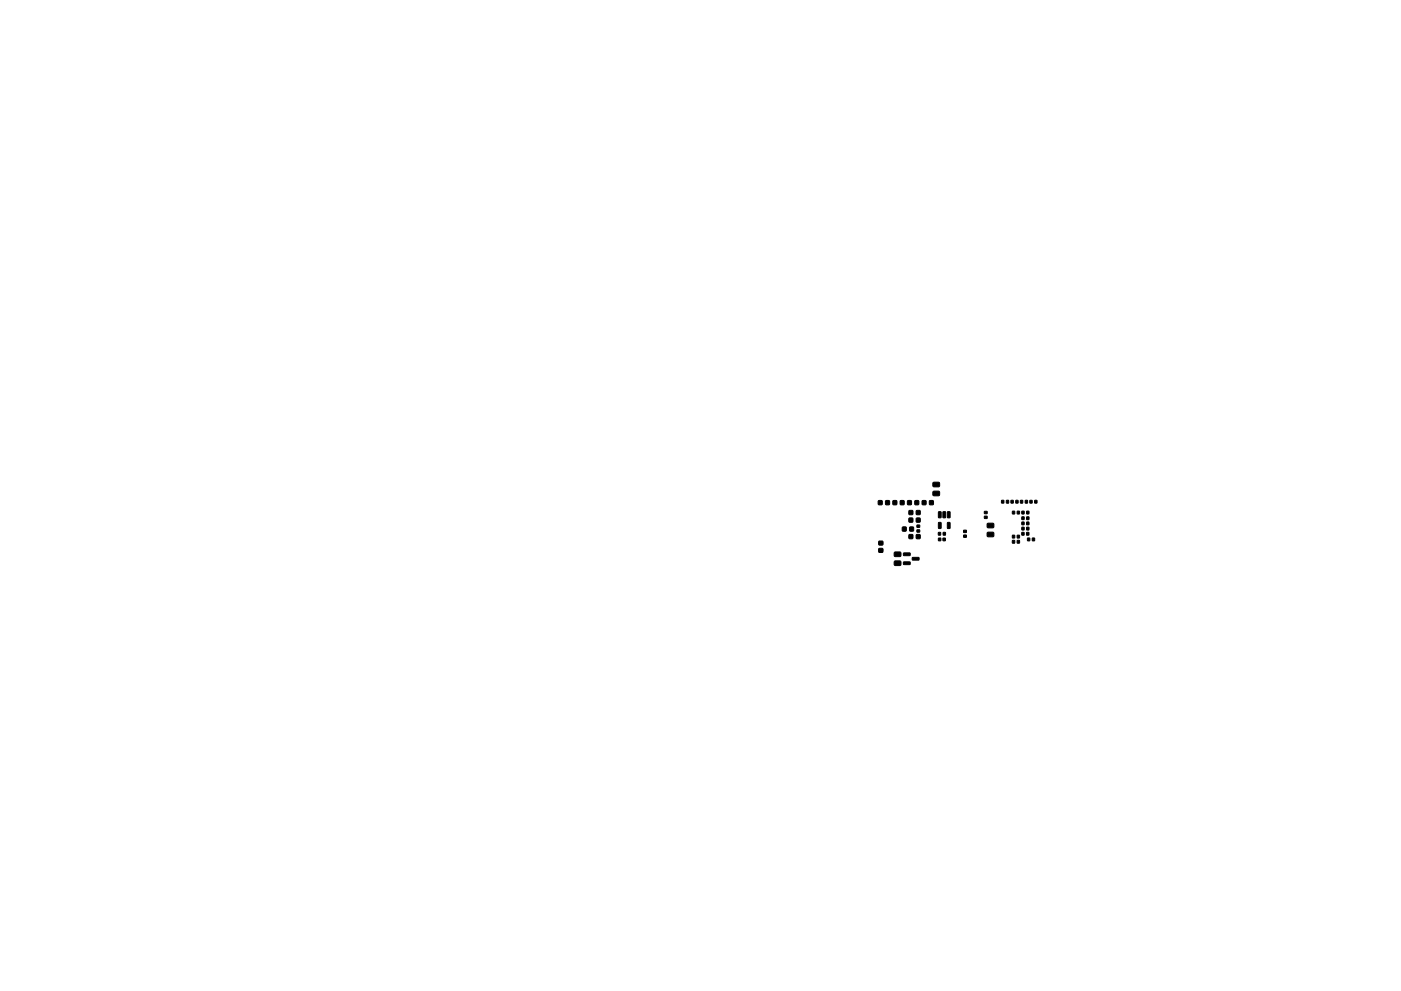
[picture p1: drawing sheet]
<svg xmlns="http://www.w3.org/2000/svg" width="297mm" height="210mm" viewBox="0 0 297 210" stroke-linecap="round" stroke-linejoin="round" font-family="sans-serif">
<g fill="#000" stroke="#000" stroke-width=".21">
<path d="M186.2 106.2h.8v.9h-.8zM186.3 114.8h.9v.8h-.9zM186.3 116.4h.9v.8h-.9zM187.8 106.2h.8v.9h-.8zM189.3 106.2h.8v.9h-.8zM189.6 119.1l1.3-.1 .1 .2v.6l-.2 .2h-1.1l-.1-.3zM189.6 117.2l1.3-.1 .1 .2v.6l-.2 .2h-1.1l-.1-.3zM190.9 106.2h.8v.9h-.8zM191.6 119.2h1.3l.1 .5-1.4 .1zM191.6 117.3h1.3l.1 .5-1.4 .1zM191.3 111.8h.8v.9h-.8zM192.4 106.2h.8v.9h-.8z"/>
<path d="M193.4 118.3h1.4l.1 .5h-1.4zM192.7 108.3h.8v.9h-.8zM192.7 113.4h.8v.9h-.8zM192.7 109.9h.8v.9h-.8zM192.9 111.8h.8v.9h-.8zM194 106.2h.8v.9h-.8zM194.4 111.4h.6v.5h-.6zM194.4 112.4h.6v.5h-.6zM194.3 108.3h.8v.9h-.8zM194.3 113.4h.8v.9h-.8zM194.3 109.9h.8v.9h-.8zM195.5 106.2h.8v.9h-.8z"/>
<path d="M197.1 106.2h.8v.9h-.8zM199 113h.4v.5h-.4zM197.8 102.4l1.3-.1 .1 .2v.6l-.2 .2h-1.1l-.1-.3zM197.8 104.3l1.3-.1 .1 .2v.6l-.2 .2h-1.1l-.1-.3zM199 108.6h.5v1.3l-.5-.1zM199 110.9h.5v1.2h-.5zM199 114.2h.5v.5h-.5zM200 113h.4v.5h-.4zM199.9 108.6h.6l-.1 1.3-.5-.1zM199.9 114.2h.5v.5h-.5zM200.9 108.6h.5v1.3l-.5-.1zM200.9 110.9h.5v1.2h-.5z"/>
<path d="M204.3 112.5h.6v.5h-.6zM204.3 113.5h.6v.5h-.6zM208.7 108.5h.6v.5h-.6zM208.7 109.5h.6v.5h-.6zM209.3 111.1l1.3-.1 .1 .2v.6l-.2 .2h-1.1l-.1-.3zM209.3 113l1.3-.1 .1 .2v.6l-.2 .2h-1.1l-.1-.3zM212.4 106.2h.4v.5h-.4zM213.4 106.2h.4v.5h-.4zM214.4 106.2h.4v.5h-.4zM214.7 108.5h.4v.5h-.4zM214.7 113.6h.4v.5h-.4zM214.7 114.7h.4v.5h-.4z"/>
<path d="M215.4 106.2h.4v.5h-.4zM215.7 108.5h.4v.5h-.4zM215.7 113.6h.4v.5h-.4zM215.7 114.7h.4v.5h-.4zM216.4 106.2h.4v.5h-.4zM216.6 113h.5v.5h-.5zM216.7 109.7h.4v.5h-.4zM216.7 111.9h.4v.5h-.4zM216.7 110.8h.4v.5h-.4zM216.7 108.5h.4v.5h-.4zM217.4 106.2h.4v.5h-.4zM217.7 113h.4v.5h-.4z"/>
<path d="M217.7 109.7h.4v.5h-.4zM217.7 111.9h.4v.5h-.4zM217.7 110.8h.4v.5h-.4zM217.9 114.2h.4v.5h-.4zM217.7 108.5h.4v.5h-.4zM218.4 106.2h.4v.5h-.4zM218.9 114.2h.4v.5h-.4zM219.4 106.2h.4v.5h-.4z"/>
</g>
</svg>
